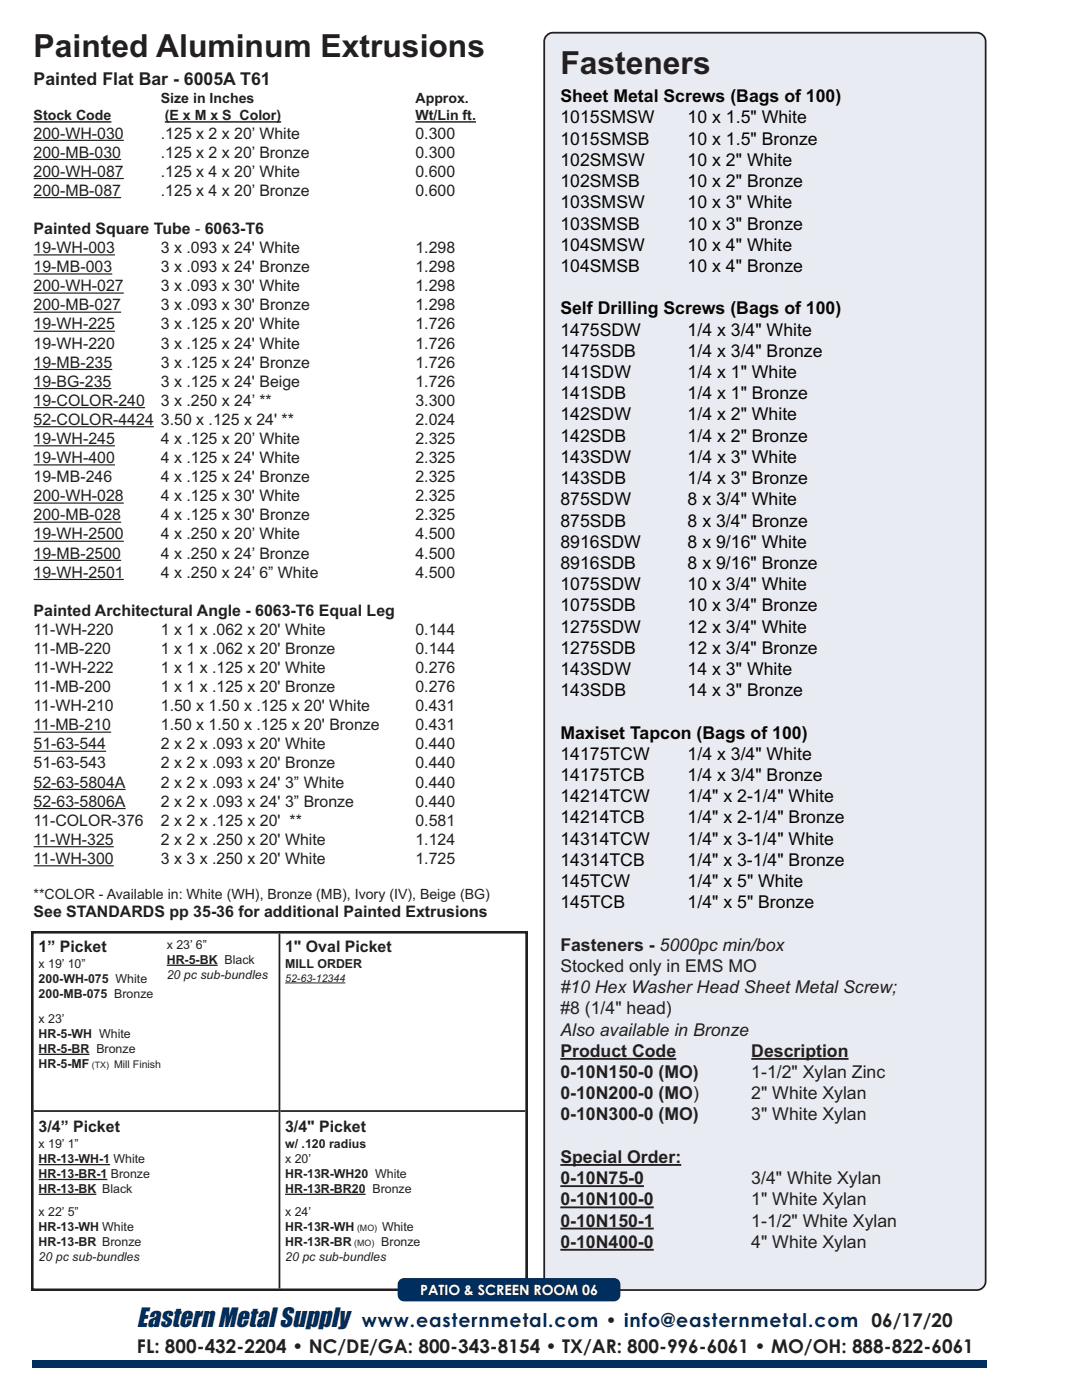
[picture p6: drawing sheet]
<svg xmlns="http://www.w3.org/2000/svg" width="216mm" height="279mm" viewBox="0 0 216 279" stroke-linecap="round" stroke-linejoin="round" font-family="sans-serif">
<defs><g id="words">
<g font-size="6.3" fill="#231f20">
<text x="6.7" y="11.3">Painted Aluminum Extrusions</text>
<text x="111.8" y="14.8">Fasteners</text>
</g>
<text font-size="5" fill="#002e5e" x="27.3" y="264.9">Eastern Metal Supply</text>
<g font-size="3.8" fill="#231f20">
<text x="27.3" y="270">FL: 800-432-2204 • NC/DE/GA: 800-343-8154 • TX/AR: 800-996-6061 • MO/OH: 888-822-6061</text>
<text x="173.9" y="264.9">06/17/20</text>
</g>
<text font-size="3.8" fill="#002e5e" x="72.2" y="264.9">www.easternmetal.com • info@easternmetal.com</text>
<g font-size="3.5" fill="#231f20">
<text x="6.7" y="16.9">Painted Flat Bar - 6005A T61</text>
<text x="111.8" y="189.7">Fasteners - 5000pc min/box</text>
<text x="111.8" y="194">Stocked only in EMS MO</text>
<text x="111.8" y="198.2">#10 Hex Washer Head Sheet Metal Screw;</text>
<text x="111.8" y="202.4">#8 (1/4&quot; head)</text>
<text x="111.8" y="206.7">Also available in Bronze</text>
<text x="111.8" y="215.1">0-10N150-0 (MO)</text>
<text x="111.8" y="210.9">Product Code</text>
<text x="149.9" y="215.1">1-1/2&quot; Xylan Zinc</text>
<text x="149.9" y="210.9">Description</text>
<text x="111.8" y="219.4">0-10N200-0 (MO)</text>
<text x="149.9" y="219.4">2&quot; White Xylan</text>
<text x="111.8" y="223.6">0-10N300-0 (MO)</text>
<text x="149.9" y="223.6">3&quot; White Xylan</text>
<text x="111.8" y="232.1">Special Order:</text>
<text x="111.8" y="236.3">0-10N75-0</text>
<text x="149.9" y="236.3">3/4&quot; White Xylan</text>
<text x="111.8" y="240.5">0-10N100-0</text>
<text x="111.8" y="244.8">0-10N150-1</text>
<text x="149.9" y="240.5">1&quot; White Xylan</text>
<text x="149.9" y="244.8">1-1/2&quot; White Xylan</text>
<text x="111.8" y="249">0-10N400-0</text>
<text x="149.9" y="249">4&quot; White Xylan</text>
</g>
<g font-size="3.5" fill="#080505">
<text x="111.8" y="20.4">Sheet Metal Screws (Bags of 100)</text>
<text x="111.8" y="24.6">1015SMSW</text>
<text x="111.8" y="28.9">1015SMSB</text>
<text x="137.2" y="28.9">10 x 1.5&quot; Bronze</text>
<text x="137.2" y="24.6">10 x 1.5&quot; White</text>
<text x="111.8" y="33.1">102SMSW</text>
<text x="137.2" y="33.1">10 x 2&quot; White</text>
<text x="111.8" y="37.3">102SMSB</text>
<text x="111.8" y="41.6">103SMSW</text>
<text x="137.2" y="37.3">10 x 2&quot; Bronze</text>
<text x="137.2" y="41.6">10 x 3&quot; White</text>
<text x="111.8" y="45.8">103SMSB</text>
<text x="137.2" y="45.8">10 x 3&quot; Bronze</text>
<text x="111.8" y="50">104SMSW</text>
<text x="137.2" y="50">10 x 4&quot; White</text>
<text x="111.8" y="54.3">104SMSB</text>
<text x="137.2" y="54.3">10 x 4&quot; Bronze</text>
<text x="111.8" y="62.7">Self Drilling Screws (Bags of 100)</text>
<text x="111.8" y="67">1475SDW</text>
<text x="111.8" y="71.2">1475SDB</text>
<text x="137.2" y="71.2">1/4 x 3/4&quot; Bronze</text>
<text x="137.2" y="67">1/4 x 3/4&quot; White</text>
<text x="111.8" y="75.4">141SDW</text>
<text x="137.2" y="75.4">1/4 x 1&quot; White</text>
<text x="111.8" y="79.7">141SDB</text>
<text x="111.8" y="83.9">142SDW</text>
<text x="137.2" y="79.7">1/4 x 1&quot; Bronze</text>
<text x="137.2" y="83.9">1/4 x 2&quot; White</text>
<text x="111.8" y="88.1">142SDB</text>
<text x="137.2" y="88.1">1/4 x 2&quot; Bronze</text>
<text x="111.8" y="92.4">143SDW</text>
<text x="137.2" y="92.4">1/4 x 3&quot; White</text>
<text x="111.8" y="96.6">143SDB</text>
<text x="111.8" y="100.8">875SDW</text>
<text x="137.2" y="96.6">1/4 x 3&quot; Bronze</text>
<text x="137.2" y="100.8">8 x 3/4&quot; White</text>
<text x="111.8" y="105.1">875SDB</text>
<text x="137.2" y="105.1">8 x 3/4&quot; Bronze</text>
<text x="111.8" y="109.3">8916SDW</text>
<text x="111.8" y="113.5">8916SDB</text>
<text x="137.2" y="113.5">8 x 9/16&quot; Bronze</text>
<text x="137.2" y="109.3">8 x 9/16&quot; White</text>
<text x="111.8" y="117.8">1075SDW</text>
<text x="137.2" y="117.8">10 x 3/4&quot; White</text>
<text x="111.8" y="122">1075SDB</text>
<text x="137.2" y="122">10 x 3/4&quot; Bronze</text>
<text x="111.8" y="126.2">1275SDW</text>
<text x="111.8" y="130.5">1275SDB</text>
<text x="137.2" y="130.5">12 x 3/4&quot; Bronze</text>
<text x="137.2" y="126.2">12 x 3/4&quot; White</text>
<text x="111.8" y="134.7">143SDW</text>
<text x="137.2" y="134.7">14 x 3&quot; White</text>
<text x="111.8" y="138.9">143SDB</text>
<text x="137.2" y="138.9">14 x 3&quot; Bronze</text>
<text x="111.8" y="147.4">Maxiset Tapcon (Bags of 100)</text>
<text x="111.8" y="151.6">14175TCW</text>
<text x="111.8" y="155.9">14175TCB</text>
<text x="137.2" y="155.9">1/4 x 3/4&quot; Bronze</text>
<text x="137.2" y="151.6">1/4 x 3/4&quot; White</text>
<text x="111.8" y="160.1">14214TCW</text>
<text x="137.2" y="160.1">1/4&quot; x 2-1/4&quot; White</text>
<text x="111.8" y="164.3">14214TCB</text>
<text x="137.2" y="164.3">1/4&quot; x 2-1/4&quot; Bronze</text>
<text x="111.8" y="168.6">14314TCW</text>
<text x="111.8" y="172.8">14314TCB</text>
<text x="137.2" y="172.8">1/4&quot; x 3-1/4&quot; Bronze</text>
<text x="137.2" y="168.6">1/4&quot; x 3-1/4&quot; White</text>
<text x="111.8" y="177">145TCW</text>
<text x="137.2" y="177">1/4&quot; x 5&quot; White</text>
<text x="111.8" y="181.3">145TCB</text>
<text x="137.2" y="181.3">1/4&quot; x 5&quot; Bronze</text>
</g>
<g font-size="3.2" fill="#231f20">
<text x="6.7" y="27.6">200-WH-030</text>
<text x="32.1" y="27.6">.125 x 2 x 20’ White</text>
<text x="82.9" y="27.6">0.300</text>
<text x="6.7" y="31.5">200-MB-030</text>
<text x="6.7" y="35.3">200-WH-087</text>
<text x="32.1" y="31.5">.125 x 2 x 20’ Bronze</text>
<text x="32.1" y="35.3">.125 x 4 x 20’ White</text>
<text x="82.9" y="31.5">0.300</text>
<text x="82.9" y="35.3">0.600</text>
<text x="6.7" y="39.1">200-MB-087</text>
<text x="32.1" y="39.1">.125 x 4 x 20’ Bronze</text>
<text x="82.9" y="39.1">0.600</text>
<text x="6.7" y="46.7">Painted Square Tube - 6063-T6</text>
<text x="6.7" y="50.5">19-WH-003</text>
<text x="32.1" y="50.5">3 x .093 x 24' White</text>
<text x="82.9" y="50.5">1.298</text>
<text x="6.7" y="54.3">19-MB-003</text>
<text x="6.7" y="58.1">200-WH-027</text>
<text x="32.1" y="54.3">3 x .093 x 24' Bronze</text>
<text x="32.1" y="58.1">3 x .093 x 30' White</text>
<text x="82.9" y="54.3">1.298</text>
<text x="82.9" y="58.1">1.298</text>
<text x="6.7" y="61.9">200-MB-027</text>
<text x="6.7" y="65.7">19-WH-225</text>
<text x="32.1" y="61.9">3 x .093 x 30' Bronze</text>
<text x="32.1" y="65.7">3 x .125 x 20' White</text>
<text x="82.9" y="61.9">1.298</text>
<text x="82.9" y="65.7">1.726</text>
<text x="6.7" y="69.6">19-WH-220</text>
<text x="32.1" y="69.6">3 x .125 x 24' White</text>
<text x="82.9" y="69.6">1.726</text>
<text x="6.7" y="73.4">19-MB-235</text>
<text x="6.7" y="77.2">19-BG-235</text>
<text x="32.1" y="73.4">3 x .125 x 24' Bronze</text>
<text x="32.1" y="77.2">3 x .125 x 24' Beige</text>
<text x="82.9" y="77.2">1.726</text>
<text x="82.9" y="73.4">1.726</text>
<text x="6.7" y="81">19-COLOR-240</text>
<text x="32.1" y="81">3 x .250 x 24’ **</text>
<text x="82.9" y="81">3.300</text>
<text x="6.7" y="84.8">52-COLOR-4424</text>
<text x="6.7" y="88.6">19-WH-245</text>
<text x="32.1" y="84.8">3.50 x .125 x 24' **</text>
<text x="32.1" y="88.6">4 x .125 x 20’ White</text>
<text x="82.9" y="84.8">2.024</text>
<text x="82.9" y="88.6">2.325</text>
<text x="6.7" y="92.4">19-WH-400</text>
<text x="32.1" y="92.4">4 x .125 x 24' White</text>
<text x="82.9" y="92.4">2.325</text>
<text x="6.7" y="96.2">19-MB-246</text>
<text x="6.7" y="100">200-WH-028</text>
<text x="32.1" y="96.2">4 x .125 x 24' Bronze</text>
<text x="32.1" y="100">4 x .125 x 30' White</text>
<text x="82.9" y="96.2">2.325</text>
<text x="82.9" y="100">2.325</text>
<text x="6.7" y="103.8">200-MB-028</text>
<text x="6.7" y="107.7">19-WH-2500</text>
<text x="32.1" y="107.7">4 x .250 x 20’ White</text>
<text x="32.1" y="103.8">4 x .125 x 30' Bronze</text>
<text x="82.9" y="107.7">4.500</text>
<text x="82.9" y="103.8">2.325</text>
<text x="6.7" y="111.5">19-MB-2500</text>
<text x="32.1" y="111.5">4 x .250 x 24’ Bronze</text>
<text x="82.9" y="111.5">4.500</text>
<text x="6.7" y="115.3">19-WH-2501</text>
<text x="32.1" y="115.3">4 x .250 x 24’ 6” White</text>
<text x="82.9" y="115.3">4.500</text>
<text x="6.7" y="122.9">Painted Architectural Angle - 6063-T6 Equal Leg</text>
<text x="6.7" y="126.7">11-WH-220</text>
<text x="6.7" y="130.5">11-MB-220</text>
<text x="32.1" y="126.7">1 x 1 x .062 x 20' White</text>
<text x="32.1" y="130.5">1 x 1 x .062 x 20' Bronze</text>
<text x="82.9" y="130.5">0.144</text>
<text x="82.9" y="126.7">0.144</text>
<text x="6.7" y="134.3">11-WH-222</text>
<text x="32.1" y="134.3">1 x 1 x .125 x 20' White</text>
<text x="82.9" y="134.3">0.276</text>
<text x="6.7" y="138.1">11-MB-200</text>
<text x="6.7" y="141.9">11-WH-210</text>
<text x="32.1" y="138.1">1 x 1 x .125 x 20' Bronze</text>
<text x="32.1" y="141.9">1.50 x 1.50 x .125 x 20' White</text>
<text x="82.9" y="138.1">0.276</text>
<text x="82.9" y="141.9">0.431</text>
<text x="6.7" y="149.6">51-63-544</text>
<text x="6.7" y="145.8">11-MB-210</text>
<text x="32.1" y="145.8">1.50 x 1.50 x .125 x 20' Bronze</text>
<text x="32.1" y="149.6">2 x 2 x .093 x 20' White</text>
<text x="82.9" y="145.8">0.431</text>
<text x="82.9" y="149.6">0.440</text>
<text x="6.7" y="153.4">51-63-543</text>
<text x="32.1" y="153.4">2 x 2 x .093 x 20' Bronze</text>
<text x="82.9" y="153.4">0.440</text>
<text x="6.7" y="157.2">52-63-5804A</text>
<text x="6.7" y="161">52-63-5806A</text>
<text x="32.1" y="157.2">2 x 2 x .093 x 24' 3” White</text>
<text x="32.1" y="161">2 x 2 x .093 x 24' 3” Bronze</text>
<text x="82.9" y="161">0.440</text>
<text x="82.9" y="157.2">0.440</text>
<text x="6.7" y="164.8">11-COLOR-376</text>
<text x="32.1" y="164.8">2 x 2 x .125 x 20' **</text>
<text x="82.9" y="164.8">0.581</text>
<text x="6.7" y="172.4">11-WH-300</text>
<text x="6.7" y="168.6">11-WH-325</text>
<text x="32.1" y="168.6">2 x 2 x .250 x 20' White</text>
<text x="32.1" y="172.4">3 x 3 x .250 x 20' White</text>
<text x="82.9" y="168.6">1.124</text>
<text x="82.9" y="172.4">1.725</text>
<text x="6.7" y="183">See STANDARDS pp 35-36 for additional Painted Extrusions</text>
<text x="7.7" y="189.9">1” Picket</text>
<text x="56.9" y="189.9">1&quot; Oval Picket</text>
<text x="7.7" y="225.9">3/4” Picket</text>
<text x="56.9" y="225.9">3/4&quot; Picket</text>
</g>
<g font-size="2.8" fill="#231f20">
<text x="6.7" y="24">Stock Code</text>
<text x="32.1" y="20.6">Size in Inches</text>
<text x="32.9" y="24">(E x M x S Color)</text>
<text x="82.9" y="24">Wt/Lin ft.</text>
<text x="82.9" y="20.6">Approx.</text>
<text x="6.7" y="179.4">**COLOR - Available in: White (WH), Bronze (MB), Ivory (IV), Beige (BG)</text>
</g>
<text font-size="2.8" fill="#fff" x="83.8" y="258.4">PATIO &amp; SCREEN ROOM 06</text>
<g font-size="2.5" fill="#231f20">
<text x="33.3" y="189.4">x 23’ 6”</text>
<text x="7.7" y="193.2">x 19’ 10”</text>
<text x="7.7" y="196.2">200-WH-075 White</text>
<text x="33.3" y="192.3">HR-5-BK Black</text>
<text x="33.3" y="195.3">20 pc sub-bundles</text>
<text x="56.9" y="193.2">MILL ORDER</text>
<text x="7.7" y="199.1">200-MB-075 Bronze</text>
<text x="7.7" y="204.2">x 23’</text>
<text x="7.7" y="207.2">HR-5-WH White</text>
<text x="7.7" y="210.1">HR-5-BR Bronze</text>
<text x="7.7" y="213.1">HR-5-MF</text>
<text x="7.7" y="229.2">x 19’ 1”</text>
<text x="7.7" y="232.1">HR-13-WH-1 White</text>
<text x="56.9" y="229.2">w/ .120 radius</text>
<text x="56.9" y="232.1">x 20’</text>
<text x="7.7" y="235.1">HR-13-BR-1 Bronze</text>
<text x="7.7" y="238.1">HR-13-BK Black</text>
<text x="56.9" y="235.1">HR-13R-WH20 White</text>
<text x="56.9" y="238.1">HR-13R-BR20 Bronze</text>
<text x="7.7" y="242.7">x 22’ 5”</text>
<text x="7.7" y="245.7">HR-13-WH White</text>
<text x="56.9" y="242.7">x 24’</text>
<text x="56.9" y="245.7">HR-13R-WH</text>
<text x="76.2" y="245.7">White</text>
<text x="7.7" y="248.6">HR-13-BR Bronze</text>
<text x="7.7" y="251.6">20 pc sub-bundles</text>
<text x="56.9" y="251.6">20 pc sub-bundles</text>
<text x="56.9" y="248.6">HR-13R-BR</text>
<text x="76.1" y="248.6">Bronze</text>
</g>
<g font-size="2.1" fill="#231f20">
<text x="56.9" y="195.9">52-63-12344</text>
<text x="22.8" y="213.1">Mill Finish</text>
</g>
<g font-size="1.8" fill="#231f20">
<text x="18.3" y="213.1">(TX)</text>
<text x="71.2" y="245.7">(MO)</text>
<text x="70.7" y="248.6">(MO)</text>
</g>
</g></defs>
<path d="M6.3 186h98.9v71.5h-98.9z" fill="none" stroke="#231f20" stroke-width=".71" stroke-linecap="butt"/>
<path d="M55.8 186.3v70.8M6.7 221.7h48.9M55.9 221.7h48.9" fill="none" stroke="#231f20" stroke-width=".35"/>
<path d="M6.7 24.3h15.5M32.9 24.3h23.2M82.9 24.3h12.1" fill="none" stroke="#231f20" stroke-width=".3"/>
<g fill="none" stroke="#231f20" stroke-width=".23">
<path d="M6.7 28h18M6.7 31.8h17.5M6.7 35.6h18M6.7 39.4h17.5M6.7 50.9h16.2M6.7 54.7h15.7M6.7 58.5h18M6.7 62.3h17.5M6.7 66.1h16.2M6.7 73.7h15.7M6.7 77.5h15.5M6.7 81.4h22.2"/>
<path d="M6.7 85.2h24M6.7 89h16.2M6.7 92.8h16.2M6.7 100.4h18M6.7 104.2h17.5M6.7 108h18M6.7 111.8h17.5M6.7 115.6h18M6.7 146.1h15.5M6.7 149.9h14.5M6.7 157.6h18.4M6.7 161.4h18.4"/>
<path d="M6.7 169h16M6.7 172.8h16"/>
</g>
<path d="M7.7 210.4h10.2M7.7 238.4h11.5M7.7 232.4h14.3M7.7 235.4h13.7M56.9 238.4h16.1" fill="none" stroke="#231f20" stroke-width=".26"/>
<path d="M56.9 196.2h12" fill="none" stroke="#231f20" stroke-width=".2"/>
<path d="M109.1 7l.8-.4 .4-.1h84.6a1.75 1.75 0 0 1 1.8 1.8v247.4a1.75 1.75 0 0 1-1.8 1.8h-84.6a1.75 1.75 0 0 1-1.7-1.8v-247.4l.1-.5z" fill-rule="evenodd" fill="#e8ebf2"/>
<path d="M109 6.9l.8-.5h.5h84.6a1.93 1.93 0 0 1 1.9 1.9v247.4a1.93 1.93 0 0 1-1.9 1.9h-84.6a1.93 1.93 0 0 1-1.9-1.9v-247.4l.1-.5z" fill="none" stroke="#231f20" stroke-width=".71" stroke-linecap="butt"/>
<path d="M111.8 211.3h23.1M149.9 211.3h19.4M111.8 232.5h24.1M111.8 236.7h16.7M111.8 241h18.6M111.8 245.2h18.6M111.8 249.4h18.6" fill="none" stroke="#231f20" stroke-width=".37"/>
<path d="M33.3 192.6h10.1" fill="none" stroke="#231f20" stroke-width=".26"/>
<path d="M6.3 271.5h190.5v1.6h-190.5z" fill="#002e5e"/>
<path d="M79.9 255.3l.7-.2h41.9a1.27 1.27 0 0 1 1.3 1.2v2.1a1.27 1.27 0 0 1-1.3 1.3h-41.9a1.27 1.27 0 0 1-1.3-1.3l.1-2.5z" fill-rule="evenodd" fill="#002e5e"/>
<use href="#words"/>
</svg>
